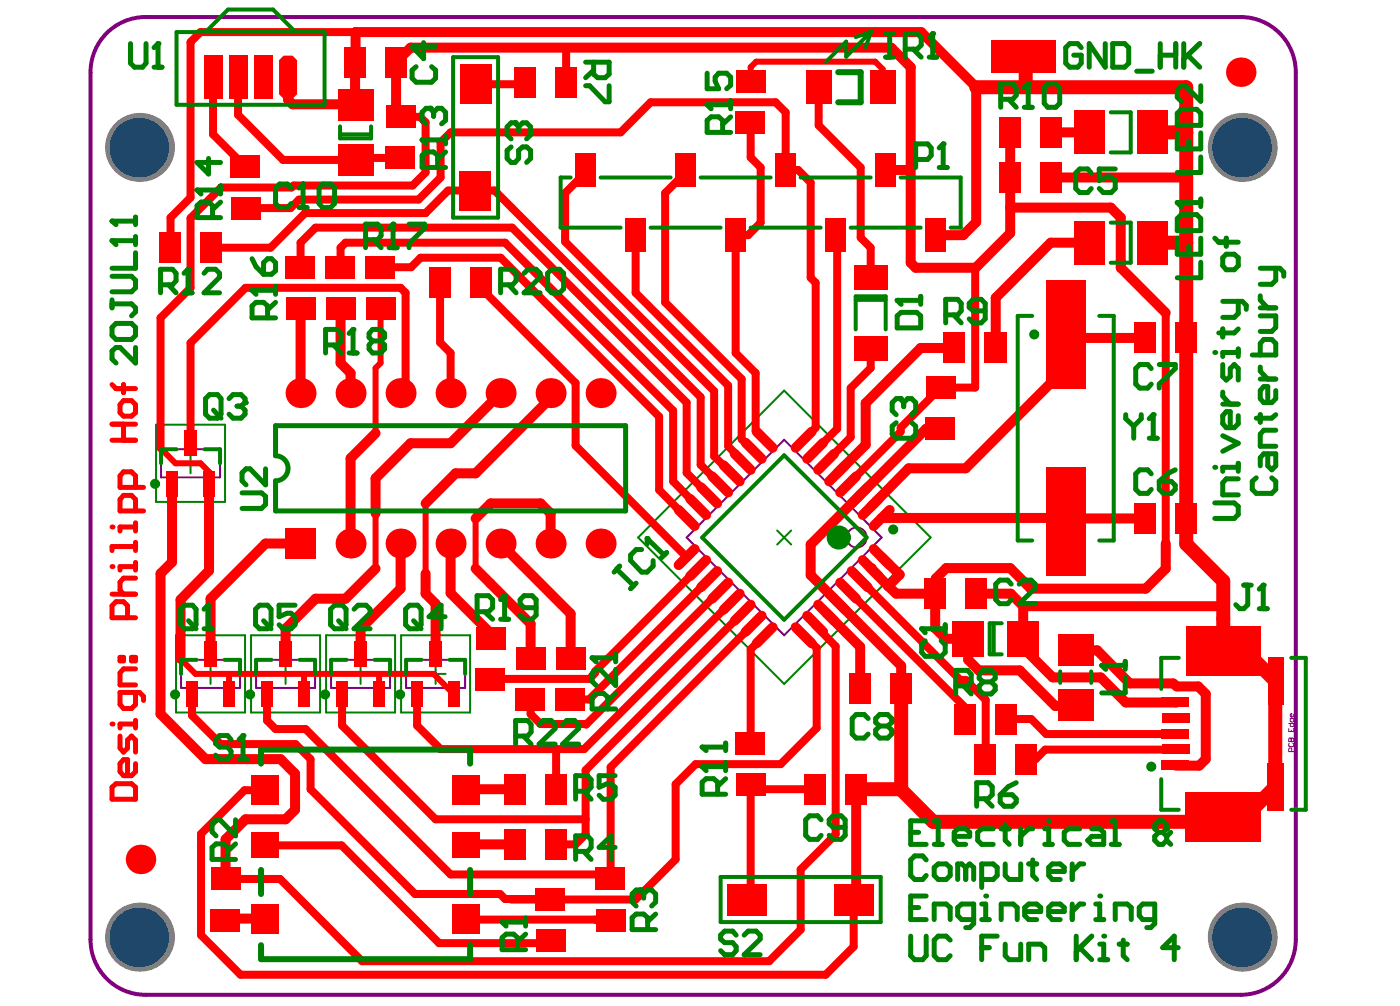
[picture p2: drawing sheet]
<svg xmlns="http://www.w3.org/2000/svg" width="283mm" height="203mm" viewBox="0 0 283 203" stroke-linecap="round" stroke-linejoin="round" font-family="sans-serif">
<path d="M21.5 6.7a11.1 11.1 0 0 1 7.9-3.3h221.3a11.1 11.1 0 0 1 11.2 11.2v175.2a11.1 11.1 0 0 1-11.2 11.1h-221.3a11.1 11.1 0 0 1-11.1-11.1v-175.2a11.1 11.1 0 0 1 3.2-7.9z" fill="none" stroke="#800080" stroke-width=".81"/>
<g fill="none" stroke="#008000" stroke-width=".4">
<path d="M158.5 78.9l29.6 29.7-29.6 29.5-29.5-29.5zM31.5 85.8h14v15.6h-14zM36.5 93.6h4M38.5 91.6v4M157.1 107.2l2.8 2.8M159.9 107.2l-2.8 2.8M35.6 128.3h13.9v15.6h-13.9zM40.5 136.1h4.1M42.5 134.1v4M50.7 128.3h14v15.6h-14zM55.7 136.1h4M57.7 134.1v4"/>
<path d="M65.9 128.3h13.9v15.6h-13.9zM70.8 136.1h4.1M72.9 134.1v4M81.1 128.3h13.9v15.6h-13.9zM86 136.1h4.1M88 134.1v4"/>
</g>
<g fill="none" stroke="#800080" stroke-width=".4">
<path d="M32.5 90.7h12v5.7h-12zM158.5 88.8l19.7 19.8-19.7 19.7-19.7-19.7zM36.6 133.3h11.9v5.7h-11.9zM51.7 133.3h12v5.7h-12zM66.9 133.3h11.9v5.7h-11.9zM82.1 133.3h11.9v5.7h-11.9zM262 132.9v30.7"/>
<circle cx="173.1" cy="108.6" r="2.02"/>
</g>
<path d="M260.4 147.2v.6h1.1v-.6M260.4 146.1h1.1v.6l-.2 .1-.5-.1v-.6M260.5 149.1l.5 .2 .1-.2h.2l.2 .2v.5h-1.1zM260.5 150.1l-.1 .2 .1 .5h.8l.2-.2v-.3l-.2-.2M261 149.8h.1M261 147.5v.3M261 149.3v.5M261.1 151.8l-.1-.7h-.5l-.1 .7h1.1M261.5 144.3v.3l-.2 .2h-.3l-.2-.2v-.3l.3-.2v.7M261.5 145.1v.5l-.2 .2h-.3l-.2-.2v-.5h.8l.2 .3" fill="none" stroke="#800080" stroke-width=".2"/>
<g fill="none" stroke="#f00" stroke-width="1.6">
<path d="M38.5 39.9l-4 4.1M59.3 37.5l-.4 .4M84.9 23.6l1.1 1.1M86 34.8l-2.6 2.7M34.5 49.9l-.1 .1M60.4 40.3l-1.7 1.7M60.7 49v5M69.8 49l-1 1v4M85 52.1l-1.9 1.9M114.2 47.9v.9M163.8 56.1l1 1M147.2 90.1l2.9 3v.2"/>
<path d="M149.9 88.7l2.4 2.3M99.2 137.1l-.1 .1M147.9 121.5v.2M164.7 126v.3M53.4 159.4l.2 .2h-4.2M54 145.5l1.7 1.8M62.8 153.3v6.1M115.3 141.3h3.8M118.3 146.2l.1 .1M101.1 180.6l1 1M111.3 189.9l-.6 .6M111.3 181.6l.1 .1"/>
<path d="M120.3 185.7l.1 .1"/>
</g>
<path d="M152.8 12.5l-1.1 1.1M76.9 73.3l-1 1M42.5 97.5l-.3 .2" fill="none" stroke="#f00" stroke-width="1.2"/>
<path d="M58.2 15.6v4.6l.9 .9M71.8 21.1l.1 .1M68.8 73.3l2 2.1M63.8 120.9l-6.1 6.1M59.6 163.6l-1.9 1.9M94.4 170.6l-.2 .2" fill="none" stroke="#f00" stroke-width="2"/>
<circle cx="176" cy="114.7" r="1.01" fill="#f00"/>
<path d="M173.9 48l2.1 2M197.2 54.1l-.1 .1M176 74.3l-4.1 4.1M195.2 137.3l4 4.1M199.2 153.2l-.1 .1M203.3 145.2h5.1M207.4 153.3h1.9" fill="none" stroke="#f00" stroke-width="1.6"/>
<path d="M180.1 9.6l3.9 4M179 34.3h4.5M184 53.1l1.1 1M215.4 67.6l.7 .7M181.8 116.1l-2.3 2.3M191.2 114.7l-2.1 2.2M204.2 114.7l4.1 4.2M216.1 104.7l-.7 .7M195.7 129v4.3M208.4 129h-1.6v1.9M237.1 138l.7 .7M213.3 142.6h3.9" fill="none" stroke="#f00" stroke-width="2"/>
<circle cx="237.6" cy="141.9" r="1.01" fill="#f00"/>
<path d="M207.3 11.5v5.7M239.7 17.6v92.3M232.9 26.7h6.8M232.9 49h6.8M247.2 117.4v14.1h4.5M182.1 139.2v20.3l-.1-.1M251.7 165h-4.5l-1 1" fill="none" stroke="#f00" stroke-width="2.8"/>
<g fill="none" stroke="#f00" stroke-width="2">
<path d="M71.8 12.6v8.5M71.9 6.5v3M83 9.6l-3 3v10.1M184 13.6v39.5M197.3 17.6v27.3M204.2 26.7v20.4M212.4 26.7h7.7M212.3 49h7.8M224.5 41.9l2 2.1M60.7 62.3v17.1M68.8 62.3v11M70.8 75.4v4"/>
<path d="M111.3 79.4v1M201.2 60.2v10.1M215.4 67.6v6.7M34.8 97.7v15.8l-2.4 2.4M42.2 97.7v17.6l-5.7 5.8v12M75.9 87.5l-5.1 5.1v17.2M91.1 89.5h-8.1l-7.1 7.1v7.1M96.1 95.6h-4l-6.1 6.1M174.9 81.4v8.4M187.2 86.6h2.9M53.7 109.8l-11.2 11.1v11.1M75.9 114.9l-6.1 6h-6"/>
<path d="M81 109.8v9.1l-8.1 8.1v5M86 115.9v4l2 2v10.1M91.1 109.8v10M96.1 114.9l3 3M99.1 101.7h10.2l2 2v6.1M163.8 110v6.2M176 114.7l5.1 5.2M189.1 116.9l-.1 10 2.1 2.1h4.6M191.2 114.7h13M204.3 119.9l2.5 2.5v6.6l-1.4-1.4M214.6 104.6l.8 .8M235.6 109.8v5.1l-4.1 4"/>
<path d="M239.7 103.7l-.1 .1M57.7 127v5M99.1 127.9v1M107.2 126v7M115.3 124v9M173.8 130.6v8.6M182.1 134.5v4.7M195.7 133.3l2.1 2.1M228.3 138h8.8M237.8 138.7h4.4l1.5 1.5v13.1l-1.3 1.4h-4.8M32.4 144.2l9.1 9.1h15.2l2.9 3v7.3M94.4 159.4h9.7"/>
<path d="M173 159.4v21.8M227.5 141.9h10.1M57.7 165.5h-8.1l-4 4v8M94.4 170.6h9.7M45.9 185.5h7.7M94.2 185.5l.2 .2"/>
</g>
<path d="M151.7 13.6v2.9M176.9 12.5l1.5 1.5M75.9 74.3v13.2M76.9 62.3v11M32.4 90.5l3.1 3.1h5l2 2v1.9M75.9 103.7v11.2M86 101.7v14.2M96.1 104.7v10.2M36.5 133.1l3 3M46.3 136.4v3.9M61.4 136.4v3.9M76.6 136.4v3.9" fill="none" stroke="#f00" stroke-width="1.2"/>
<g fill="none" stroke="#f00" stroke-width="1.6">
<path d="M40.5 6.5l-2 2v31.4M43.1 15.6v11.5l6.5 6.6M48.1 15.6v7.6l9.1 9.1M96.1 17h9.6M114.4 9.8v6.8M165.4 17.6v7.7M44.7 37.9h14.2M72.3 31.9h8.7M81 23.6h3.9M86 24.7v10.1M90.6 38.5h5.5M91.1 26.7l-2.1 2.1v7.1l-4.4 4.4"/>
<path d="M118.3 34.8l-4.1 4.2v8.9M131.5 20.7h25.3l2 2v11.6h2.5l2.5 2.6v19.2M134.4 39v22.1M151.7 24.8v7l2 2M173.9 33.8v14.2M34.5 44v5.9M38.5 44.1v14l-6.1 6.1M42.7 50h12M49.6 58.1l-11.1 11.2v20.1M49.6 42h9.1M61.7 43h24.3M63.8 46l-3.1 3"/>
<path d="M76.9 54h6.2M81 58.1l1 1v19.3l-1 1M88.9 57.1v12.1l2.2 2.1v8.1M97.2 57.1v1.1M128.5 47.5v11.6M151.2 47.5h-2.5v23.8l4 4.1v11.6M164.8 57.1v29.3M176 50v6.1M197.1 54.2v24.1M116.3 77.4v12.6M144.3 79v13.2M147.2 77.9v12.2"/>
<path d="M149.9 76.6v12.1M171.9 78.4v9.9M176 70.3v4M235.6 63.2v46.6M133.2 84.2v14.7M136 82.9v14.3l5.1 5.2M138.8 81.3v14.2l4.5 4.6M141.6 80.2v13.7M182 86.4v.8M120.3 135.6v.3l-1.1 1.2h-20M151.7 131.2v19M164.7 126.3l4.2 4.2v38"/>
<path d="M165 130.9v16.2M194 137.3h1.2M38.8 140.3v4.2l5.8 5.8h15.1l3.1 3M49.4 159.6l-8.8 8.8M54 140.3v5.2M69.1 140.3v6.3l18.9 18.9M84.3 140.3v6.3l4.7 4.7M107.2 141.3v2.9l2.1 2h9M118 151.3h-5.6v8.1M118.3 155.6v12.9l-2 2.1h-3.9M123.4 155v22.5l-.9-.9M140.6 154.3l-4.1 4.1v15.2"/>
<path d="M151.7 158.5v22.6M195.1 142.9v2.3M199.2 141.4v11.8M208.4 145.2l3 3.1M45.6 177.5h11M40.6 188.9l8 8M94.4 185.7h25.9M102.1 181.6h9.2M172.5 181.7v9.5"/>
</g>
<circle cx="71.9" cy="6.5" r="1.01" fill="#f00"/>
<g fill="none" stroke="#f00" stroke-width="2">
<path d="M71.9 6.5h114.3l11.1 11.1M83 9.6h97.1M59.1 21.1h12.7M212.4 35.9h26.3M197.3 44.9l-2.6 2.6h-5.6M204.2 47.1l-7 7h-12.1M204.2 41.9h20.3M212.3 49l-11.1 11.2M226.5 44v10.1l9.1 9.1M101.2 79.4l-10.1 10.1M192.8 70.3h-6.7l-11.2 11.1M215.4 74.3l-20.2 20.3h-11.6l-7.6 7.8"/>
<path d="M216.1 68.3h15.3M111.3 80.4l-15.2 15.2M174.9 89.8l-5.7 5.8M187.2 86.6l-23.4 23.4M32.4 115.9v28.3M53.7 109.8h7M91.1 119.8l8 8.1M99.1 117.9l8.1 8.1M99.1 101.7l-3 3M101.2 109.8l14.1 14.2M163.8 116.2l18.3 18.3M178.2 112.5l3.6 3.6"/>
<path d="M178.2 104.6h36.4M181.1 119.9h7.9M197.3 119.9h7M208.3 118.9h23.2M216.1 104.7h15.3M167 123.8l6.8 6.8M197.8 135.4h8.3l7.2 7.2M206.8 130.9l5.9 5.9h9.7l5.1 5.1M206.8 122.4h39.9M217.2 131.4h4.5l6.6 6.6"/>
</g>
<g fill="none" stroke="#f00" stroke-width="1.6">
<path d="M40.5 6.5h31.4M44.7 37.9l-6.2 6.2M57.2 32.3h14.7M59.3 37.5h24.1M90.6 38.5l-4.6 4.5M96.1 38.5h3.9l41.6 41.7M131.5 20.7l-6.1 6h-34.3M138.6 34.8l-4.2 4.2M153.7 33.8v11.2l-2.5 2.5M165.4 25.3l8.5 8.5M49.6 58.1h31.4M60.4 40.3h24.2"/>
<path d="M61.7 43l-7 7M63.8 46h39.7l35.3 35.3M69.8 49h32.3l33.9 33.9M85 52.1h16.2l32 32.1M97.2 58.2l19.1 19.2M114.2 48.8l30.1 30.2M128.5 59.1l18.7 18.8M169.2 47.8v38.8l-4.5 4.4M32.4 64.2v26.3M134.4 61.1l15.5 15.5M197.1 78.3h-7l-8.1 8.1M116.3 90l22.5 22.5"/>
<path d="M133.2 98.9l5.6 5.7M141.6 93.9l3.9 3.9M144.3 92.2l3.6 3.4M152.7 87l1.8 1.8M164.8 86.4l-2.4 2.4M171.9 88.3l-4.9 5M182 87.2l-10.6 10.6M141.1 114.7l-20.8 20.9M143.3 117l-24.2 24.3M145.5 119.3l-27.1 27M171.4 119.3l23.7 23.6M173.7 117l20.3 20.3"/>
<path d="M147.9 121.5l-29.9 29.8M150.1 123.8l-31.8 31.8M152.3 126l-28.9 29M154.5 128.3l-2.8 2.9M162.4 128.3l2.6 2.6M55.7 147.3h6.1l29.3 29.3h31.4M62.8 159.4l21.1 21.2h17.2M89 151.3h23.4M152.6 159.4h12.1M165 147.1l-7.2 7.2h-17.2M211.4 148.3h26.2M237.6 151.4h-26.4l-1.9 1.9"/>
<path d="M40.6 168.4v20.5M53.6 170.8h15.4l19.7 19.7h22M88 165.5h30.3M136.5 173.6l-8 8.1h-25.2M168.9 168.5l-7.1 7.1v12.2l-6.4 6.4h-82.2l-16.6-16.7M172.5 191.2l-5.6 5.7h-118.3"/>
</g>
<path d="M197.3 17.6h42.4M239.7 109.9l7.5 7.5M251.7 131.5l6 6v21.4l-6 6.1M173 159.4h9M182.1 159.5l6.5 6.5h57.6" fill="none" stroke="#f00" stroke-width="2.8"/>
<path d="M152.8 12.5h24.1M178.4 14v3.6M39.5 136.1h48.1l4.2 4.2" fill="none" stroke="#f00" stroke-width="1.2"/>
<path d="M22.6 159l.8-.7h3.2l.8 .7v2.4h-4.8zM24.3 148.7v2.4l.7 .8 .8-.8v-1.6l.8-.8 .8 .8v2.4M27.4 145.5v1.6M27.4 154.2v1.7l-.8 .8h-1.6l-.7-.8v-1.7l.7-.8h.8v3.3M27.4 146.2h-3.1v.9" fill="none" stroke="#f00" stroke-width="1"/>
<circle cx="22.6" cy="146.2" r=".51" fill="#f00"/>
<path d="M27.4 114.4h-3.1v.8M27.4 116.8h-2.4l-.7 .8v1.6l.7 .8M27.4 113.6v1.6M22.6 120h4.8M24.3 132.8h.7v.7h-.7zM25.8 124.8v-2.5l-.8-.8h-1.6l-.8 .8v2.5h4.8M26.6 132.8h.8v.7h-.8zM27.4 139.9v2.4l-.8 .8h-1.6l-.7-.8v-2.4h3.9l.8 .8v.8M27.4 135.1h-2.4l-.7 .8v2.4h3.1" fill="none" stroke="#f00" stroke-width="1"/>
<circle cx="22.6" cy="114.4" r=".51" fill="#f00"/>
<path d="M27.4 105.6v1.7M27.4 109.6v1.6M27.4 110.4h-4.8v.8M27.4 106.4h-3.1v.9" fill="none" stroke="#f00" stroke-width="1"/>
<circle cx="22.6" cy="106.4" r=".51" fill="#f00"/>
<path d="M22.6 77.7l.8 .8h4M25 77.7v1.6M22.6 88.9h4.8M22.6 85.7h4.8M25 80.9h1.6l.8 .8v1.7l-.8 .7h-1.6l-.7-.7v-1.7zM25 85.7v3.2M27.4 98.4v-2.3l-.8-.8h-1.6l-.7 .8v2.3h4.7M27.4 103.2v-2.3l-.8-.8h-1.6l-.7 .8v2.3h4.7" fill="none" stroke="#f00" stroke-width="1"/>
<circle cx="28.2" cy="189.3" r="7" fill="#808080"/>
<circle cx="28.1" cy="189.3" r="6" fill="#1f4769"/>
<circle cx="28.2" cy="29.8" r="7" fill="#808080"/>
<circle cx="28.1" cy="29.8" r="6" fill="#1f4769"/>
<circle cx="251" cy="189.3" r="7" fill="#808080"/>
<circle cx="251" cy="189.3" r="6" fill="#1f4769"/>
<circle cx="251" cy="29.8" r="7" fill="#808080"/>
<circle cx="251" cy="29.8" r="6" fill="#1f4769"/>
<g fill="#f00">
<path d="M37.7 137.6h2.3v5.2h-2.3z" fill-rule="evenodd"/>
<path d="M45.1 137.6h2.3v5.2h-2.3z" fill-rule="evenodd"/>
<path d="M41.3 129.4h2.5v5.2h-2.5z" fill-rule="evenodd"/>
<path d="M52.9 137.6h2.3v5.2h-2.3z" fill-rule="evenodd"/>
<path d="M60.2 137.6h2.4v5.2h-2.4z" fill-rule="evenodd"/>
<path d="M68 137.6h2.3v5.2h-2.3z" fill-rule="evenodd"/>
<path d="M75.4 137.6h2.3v5.2h-2.3z" fill-rule="evenodd"/>
<path d="M83.2 137.6h2.3v5.2h-2.3z" fill-rule="evenodd"/>
<path d="M90.6 137.6h2.3v5.2h-2.3z" fill-rule="evenodd"/>
</g>
<path d="M175.4 98.4l-3.3 3.3M151.7 122.1l-3.2 3.3" fill="none" stroke="#f00" stroke-width="2"/>
<g fill="#f00">
<path d="M33.7 95.1h2.3v5.2h-2.3z" fill-rule="evenodd"/>
<path d="M37.3 86.9h2.4v5.2h-2.4z" fill-rule="evenodd"/>
<path d="M41 95.1h2.4v5.2h-2.4z" fill-rule="evenodd"/>
<path d="M41.2 11.2h3.7v8.8h-3.7z" fill-rule="evenodd"/>
<path d="M51.3 11.2h3.7v8.8h-3.7z" fill-rule="evenodd"/>
<path d="M57.7 51.8h6v4.4h-6z" fill-rule="evenodd"/>
<path d="M57.8 60.1h6v4.4h-6z" fill-rule="evenodd"/>
<path d="M65.8 51.8h6v4.4h-6z" fill-rule="evenodd"/>
<path d="M65.9 60.1h6v4.4h-6z" fill-rule="evenodd"/>
<path d="M73.9 51.8h5.9v4.4h-5.9z" fill-rule="evenodd"/>
<path d="M74 60.1h5.9v4.4h-5.9z" fill-rule="evenodd"/>
<path d="M116.3 31h4.1v6.7h-4.1z" fill-rule="evenodd"/>
</g>
<g fill="#f00">
<circle cx="60.7" cy="79.4" r="3"/>
<circle cx="101.2" cy="79.4" r="3"/>
</g>
<path d="M148.5 91.7l3.2 3.2" fill="none" stroke="#f00" stroke-width="2"/>
<g fill="#f00">
<path d="M146.6 44.2h4.1v6.6h-4.1z" fill-rule="evenodd"/>
<path d="M156.8 31h4v6.7h-4z" fill-rule="evenodd"/>
<path d="M162.6 156.4h4.4v6.1h-4.4z" fill-rule="evenodd"/>
<path d="M162.9 14.3h5.1v6.7h-5.1z" fill-rule="evenodd"/>
<path d="M170.8 156.4h4.3v6.1h-4.3z" fill-rule="evenodd"/>
</g>
<path d="M172.1 115.4l3.3 3.2" fill="none" stroke="#f00" stroke-width="2"/>
<g fill="#f00">
<path d="M186.9 116.9h4.3v6.1h-4.3z" fill-rule="evenodd"/>
<path d="M187.1 84.4h5.9v4.4h-5.9z" fill-rule="evenodd"/>
<path d="M187.2 76.1h5.9v4.4h-5.9z" fill-rule="evenodd"/>
<path d="M187.1 44.2h4v6.6h-4z" fill-rule="evenodd"/>
<path d="M196.9 150.3h4.3v6.1h-4.3z" fill-rule="evenodd"/>
<path d="M195.1 116.9h4.3v6.1h-4.3z" fill-rule="evenodd"/>
<path d="M205.3 150.3h4.3v6.1h-4.3z" fill-rule="evenodd"/>
<path d="M229.3 65.2h4.4v6.1h-4.4z" fill-rule="evenodd"/>
<path d="M237.5 65.2h4.4v6.1h-4.4z" fill-rule="evenodd"/>
<path d="M57.7 106.7h6.1v6.1h-6.1z" fill-rule="evenodd"/>
<path d="M171.6 136.1h4.4v6.1h-4.4z" fill-rule="evenodd"/>
<path d="M180 136.1h4.3v6.1h-4.3z" fill-rule="evenodd"/>
<path d="M229.3 101.7h4.4v6.1h-4.4z" fill-rule="evenodd"/>
<path d="M237.5 101.7h4.4v6.1h-4.4z" fill-rule="evenodd"/>
<path d="M56.5 129.4h2.4v5.2h-2.4z" fill-rule="evenodd"/>
<path d="M46.7 39.8h6v4.5h-6z" fill-rule="evenodd"/>
<path d="M46.6 31.5h6v4.5h-6z" fill-rule="evenodd"/>
<path d="M86.8 129.4h2.4v5.2h-2.4z" fill-rule="evenodd"/>
<path d="M71.7 129.4h2.4v5.2h-2.4z" fill-rule="evenodd"/>
<path d="M108.3 187.7h6v4.4h-6z" fill-rule="evenodd"/>
<path d="M108.2 179.4h6v4.4h-6z" fill-rule="evenodd"/>
<path d="M112.3 139.1h5.9v4.4h-5.9z" fill-rule="evenodd"/>
<path d="M104.2 139.1h6v4.4h-6z" fill-rule="evenodd"/>
<path d="M112.4 130.8h5.9v4.4h-5.9z" fill-rule="evenodd"/>
<path d="M104.3 130.8h6v4.4h-6z" fill-rule="evenodd"/>
</g>
<circle cx="101.2" cy="109.8" r="3" fill="#f00"/>
<path d="M141.7 98.4l3.2 3.3M165.3 122.1l3.3 3.3" fill="none" stroke="#f00" stroke-width="2"/>
<g fill="#f00">
<path d="M201.9 23.7h4.4v6.1h-4.4z" fill-rule="evenodd"/>
<path d="M210.3 23.7h4.4v6.1h-4.4z" fill-rule="evenodd"/>
<path d="M234.8 153.6h5.5v2h-5.5z" fill-rule="evenodd"/>
<path d="M234.8 147.3h5.5v1.9h-5.5z" fill-rule="evenodd"/>
<path d="M234.8 140.9h5.5v1.9h-5.5z" fill-rule="evenodd"/>
<path d="M42.7 175.3h5.9v4.5h-5.9z" fill-rule="evenodd"/>
<path d="M42.5 183.6h6v4.5h-6z" fill-rule="evenodd"/>
<path d="M50.7 182.6h5.6v6h-5.6z" fill-rule="evenodd"/>
<path d="M50.7 156.6h5.6v6h-5.6z" fill-rule="evenodd"/>
<path d="M32.2 47h4.4v6.1h-4.4z" fill-rule="evenodd"/>
<path d="M40.4 47h4.4v6.1h-4.4z" fill-rule="evenodd"/>
<path d="M46.3 11.2h3.6v8.8h-3.6z" fill-rule="evenodd"/>
<path d="M57.3 11.2h1.8l.9 1v6.8l-.9 1h-1.8l-.9-1v-6.8z" fill-rule="evenodd"/>
<path d="M86.7 54.1h4.4v6.1h-4.4z" fill-rule="evenodd"/>
<path d="M68.3 29.1h7.1v6.3h-7.1z" fill-rule="evenodd"/>
<path d="M68.3 18h7.1v6.4h-7.1z" fill-rule="evenodd"/>
<path d="M77.9 29.7h6v4.4h-6z" fill-rule="evenodd"/>
<path d="M78 21.4h6v4.4h-6z" fill-rule="evenodd"/>
<path d="M110.3 156.4h4.3v6.1h-4.3z" fill-rule="evenodd"/>
<path d="M101.9 156.4h4.3v6.1h-4.3z" fill-rule="evenodd"/>
<path d="M96.1 135h6v4.5h-6z" fill-rule="evenodd"/>
<path d="M96.2 126.7h6v4.5h-6z" fill-rule="evenodd"/>
<path d="M95.1 54.1h4.3v6.1h-4.3z" fill-rule="evenodd"/>
<path d="M104 13.6h4.3v6h-4.3z" fill-rule="evenodd"/>
<path d="M112.2 13.6h4.3v6h-4.3z" fill-rule="evenodd"/>
<path d="M147.1 178.6h7.9v6.2h-7.9z" fill-rule="evenodd"/>
<path d="M148.7 148h5.9v4.4h-5.9z" fill-rule="evenodd"/>
<path d="M148.8 156.3h5.9v4.4h-5.9z" fill-rule="evenodd"/>
</g>
<g fill="#f00">
<circle cx="81" cy="79.4" r="3"/>
<circle cx="70.8" cy="79.4" r="3"/>
<circle cx="121.4" cy="79.4" r="3"/>
<circle cx="111.3" cy="79.4" r="3"/>
</g>
<path d="M143.9 96.2l3.3 3.3M146.2 94l3.3 3.2M150.7 89.4l3.2 3.3M139.5 100.8l3.2 3.2M140.4 110.9l-3.3 3.2M142.7 113.1l-3.2 3.3M144.9 115.4l-3.2 3.2M147.2 117.7l-3.3 3.2M149.5 119.9l-3.3 3.3M153.9 124.4l-3.2 3.2" fill="none" stroke="#f00" stroke-width="2"/>
<g fill="#f00">
<path d="M126.4 44.2h4.1v6.6h-4.1z" fill-rule="evenodd"/>
<path d="M136.5 31h4.1v6.7h-4.1z" fill-rule="evenodd"/>
<path d="M148.7 22.6h5.9v4.4h-5.9z" fill-rule="evenodd"/>
<path d="M148.8 14.3h5.9v4.4h-5.9z" fill-rule="evenodd"/>
<path d="M168.6 178.6h8v6.2h-8z" fill-rule="evenodd"/>
</g>
<path d="M164 87.2l-3.2 3.2M166.4 89.4l-3.3 3.3M168.6 91.7l-3.3 3.2M170.8 94l-3.2 3.2M173 96.2l-3.2 3.3M167.6 119.9l3.2 3.3M169.8 117.7l3.2 3.2M174.3 113.1l3.3 3.3M176.6 110.9l3.2 3.2M177.6 100.8l-3.3 3.2M160.8 126.7l3.2 3.2M163.1 124.4l3.3 3.2" fill="none" stroke="#f00" stroke-width="2"/>
<g fill="#f00">
<path d="M166.9 44.2h4v6.6h-4z" fill-rule="evenodd"/>
<path d="M172.6 67.9h6.7v4.9h-6.7z" fill-rule="evenodd"/>
<path d="M172.6 53.6h6.7v4.9h-6.7z" fill-rule="evenodd"/>
<path d="M177 31h4v6.7h-4z" fill-rule="evenodd"/>
<path d="M175.9 14.3h5v6.7h-5z" fill-rule="evenodd"/>
<path d="M192.8 142.2h4.4v6.1h-4.4z" fill-rule="evenodd"/>
<path d="M201.2 142.2h4.4v6.1h-4.4z" fill-rule="evenodd"/>
<path d="M192.5 125.5h6.3v7.2h-6.3z" fill-rule="evenodd"/>
<path d="M203.6 125.4h6.3v7.2h-6.3z" fill-rule="evenodd"/>
<path d="M213.9 128h7v6.4h-7z" fill-rule="evenodd"/>
<path d="M190.7 67.2h4.4v6.1h-4.4z" fill-rule="evenodd"/>
<path d="M199 67.2h4.4v6.1h-4.4z" fill-rule="evenodd"/>
<path d="M201.9 32.8h4.4v6.1h-4.4z" fill-rule="evenodd"/>
<path d="M210.3 32.8h4.4v6.1h-4.4z" fill-rule="evenodd"/>
<path d="M234.9 150.4h5.5v1.9h-5.5z" fill-rule="evenodd"/>
<path d="M234.9 144h5.5v1.9h-5.5z" fill-rule="evenodd"/>
<path d="M229.8 44.7h6.1v8.7h-6.1z" fill-rule="evenodd"/>
<path d="M229.8 22.4h6.1v8.7h-6.1z" fill-rule="evenodd"/>
<path d="M256.1 154.1h3.2v9.6h-3.2z" fill-rule="evenodd"/>
<path d="M50.7 168.1h5.6v5.2h-5.6z" fill-rule="evenodd"/>
<path d="M69.6 9.5h4.4v6.1h-4.4z" fill-rule="evenodd"/>
<path d="M77.8 9.5h4.4v6.1h-4.4z" fill-rule="evenodd"/>
<path d="M110.3 167.5h4.3v6.1h-4.3z" fill-rule="evenodd"/>
<path d="M101.9 167.5h4.3v6.1h-4.3z" fill-rule="evenodd"/>
</g>
<g fill="#f00">
<circle cx="70.8" cy="109.8" r="3"/>
<circle cx="81" cy="109.8" r="3"/>
<circle cx="111.3" cy="109.8" r="3"/>
<circle cx="121.4" cy="109.8" r="3"/>
</g>
<path d="M137.1 103l3.3 3.2M179.8 103l-3.2 3.2" fill="none" stroke="#f00" stroke-width="2"/>
<g fill="#f00">
<path d="M213.9 139.2h7v6.3h-7z" fill-rule="evenodd"/>
<path d="M211.4 94.5h7.9v21.9h-7.9z" fill-rule="evenodd"/>
<path d="M200.4 8.2h13v6.6h-13z" fill-rule="evenodd"/>
<path d="M256.2 132.8h3.1v9.5h-3.1z" fill-rule="evenodd"/>
<path d="M211.4 56.6h7.9v21.9h-7.9z" fill-rule="evenodd"/>
<path d="M120.4 175.3h5.9v4.5h-5.9z" fill-rule="evenodd"/>
<path d="M120.5 183.6h5.9v4.5h-5.9z" fill-rule="evenodd"/>
<path d="M91.5 182.6h5.5v6h-5.5z" fill-rule="evenodd"/>
<path d="M91.5 156.6h5.5v6h-5.5z" fill-rule="evenodd"/>
</g>
<path d="M156.1 126.7l-3.2 3.2" fill="none" stroke="#f00" stroke-width="2"/>
<circle cx="91.1" cy="79.4" r="3" fill="#f00"/>
<path d="M152.9 87.2l3.2 3.2" fill="none" stroke="#f00" stroke-width="2"/>
<g fill="#f00">
<path d="M92.9 34.5h6.3v7.9h-6.3z" fill-rule="evenodd"/>
<path d="M93 13.1h6.3v7.9h-6.3z" fill-rule="evenodd"/>
<path d="M239.6 160h15.2v9.9h-15.2z" fill-rule="evenodd"/>
<path d="M239.7 126.5h15.1v9.9h-15.1z" fill-rule="evenodd"/>
<path d="M217.1 44.7h6.1v8.7h-6.1z" fill-rule="evenodd"/>
<path d="M217.1 22.4h6.1v8.7h-6.1z" fill-rule="evenodd"/>
<path d="M91.5 168.1h5.5v5.2h-5.5z" fill-rule="evenodd"/>
</g>
<g fill="#f00">
<circle cx="28.4" cy="173.6" r="2.98"/>
<circle cx="91.1" cy="109.8" r="3"/>
<circle cx="250.7" cy="14.6" r="2.98"/>
</g>
<g fill="none" stroke="#008000" stroke-width=".81">
<path d="M35.7 6.5h29.9v14.7h-29.9zM41.5 6.5l4.6-4.6h9.1l4.5 4.6M91.6 11.5h9.1v32.5h-9.1zM176.1 6.4l-5.1 5v-3l-4 4.1M176.1 6.4l-1.2 3.1M176.1 6.4l-3.2 1.1M68.7 25.5v2.5h6.3v-2.5M68.7 27.1h6.3M115.3 35.9h-2v10.1h12.1M121.4 35.9h14.1M141.6 35.9h14.1M161.8 35.9h14.2"/>
<path d="M182 35.9h12.1v10.1h-2M224.5 22.7h4v8.1h-4M131.5 46h14.1M151.7 46h14.2M171.9 46h14.2M224.5 45h4v8.1h-4M172.9 66.5v-6.6h6.1v6.6M172.9 60.6h6.1M208.6 63.8h-2.9v45.4h2.9M222.1 63.8h3v45.4h-3M35.7 90.7h-3.2v2.9M41.3 90.7h3.2v2.9"/>
<path d="M158.5 92l16.6 16.6-16.6 16.6-16.6-16.6zM39.7 133.3h-3.1v2.8M45.4 133.3h3.1v2.8M54.9 133.3h-3.2v2.8M60.5 133.3h3.2v2.8M70 133.3h-3.1v2.8M75.7 133.3h3.1v2.8M85.2 133.3h-3.1v2.8M90.9 133.3h3.1v2.8M200.8 125.9v6.3M202.4 125.9h-2.4v6.3h2.4M214.3 135.6v2.3"/>
<path d="M220.5 135.6v2.3M238.2 132.9h-3.5v6.3M261 132.9h2.9v30.7h-2.9M234.7 157.4v6.2h3.5M145.6 177.1h32.4v9.2h-32.4z"/>
</g>
<path d="M55.7 92.1v-6.1h70.7v17.2h-70.7v-6.1M37.3 122.2h1.6l.7 .9v3.1l-.7 .8h-1.6l-.8-.8v-3.1zM38.1 125.4l1.5 1.6M41.2 127h1.7M42 122.2v4.8" fill="none" stroke="#008000" stroke-width="1"/>
<path d="M169.4 14.6h4.5v6.1h-4.5M52.8 154.2v-2.8h42.2v2.8M52.8 175.7v4.9M95 175.7v4.9M52.8 190.9v2.8h42.2v-2.8" fill="none" stroke="#008000" stroke-width="1.2"/>
<circle cx="42" cy="122.2" r=".51" fill="#008000"/>
<g fill="none" stroke="#008000" stroke-width="1">
<path d="M207.8 16.9v4.8M202.2 20.1h2.5l.7-.9v-1.5l-.7-.8h-2.5v4.8M203.9 20.1l1.5 1.6M207 21.7h1.6M42 122.2l-.8 .9M52.5 122.2h1.6l.7 .9v3.1l-.7 .8h-1.6l-.9-.8v-3.1zM53.3 125.4l1.5 1.6M59.6 122.2h-3.2v2.4l1.6-.7h.8l.8 .7v1.6l-.8 .8h-1.6l-.8-.8M67.6 122.2h1.6l.7 .9v3.1l-.7 .8h-1.6l-.8-.8v-3.1zM68.4 125.4l1.5 1.6M71.6 123.1l.8-.9h1.6l.8 .9v.8l-3.2 3.1h3.2M82.8 122.2h1.6l.7 .9v3.1l-.7 .8h-1.6l-.8-.8v-3.1z"/>
<path d="M83.6 125.4l1.5 1.6M89.9 124.6h-3.2l2.4-2.4v4.8M104.2 148.7h2.4l.7-.8v-1.6l-.7-.8h-2.4v4.8M105.8 148.7l1.5 1.6M108.9 146.3l.9-.8h1.6l.8 .8v.9l-3.3 3.1h3.3M113.7 146.3l.8-.8h1.6l.8 .8v.9l-3.2 3.1h3.2"/>
</g>
<circle cx="207.8" cy="16.9" r=".51" fill="#008000"/>
<path d="M207.8 16.9l-.8 .8M211.7 16.9h1.7l.8 .8v3.2l-.8 .8h-1.7l-.7-.8v-3.2zM232.7 74.4l-.8-.8h-1.6l-.8 .8v3.2l.8 .8h1.6l.8-.8M234.3 73.6h3.2v.8l-3.2 3.2v.8M46.7 149.4l-.7-.8h-1.6l-.8 .8v.8l.8 .7h1.6l.7 .8v.8l-.7 .8h-1.6l-.8-.8M48.3 153.3h1.6M49.1 148.6v4.7" fill="none" stroke="#008000" stroke-width="1"/>
<circle cx="49.1" cy="148.6" r=".51" fill="#008000"/>
<path d="M42.3 79.7h1.7l.7 .8v3.2l-.7 .8h-1.7l-.8-.8v-3.2zM43.2 82.8l1.5 1.7M46.3 80.5l.8-.8h1.6l.8 .8v.8M48.9 99.6h4l.8 .7v1.6l-.8 .8h-4M53.7 94.7v3.2l-3.2-3.2h-.8l-.8 .8v1.6l.8 .8M49.1 148.6l-.8 .8" fill="none" stroke="#008000" stroke-width="1"/>
<circle cx="49.5" cy="81.3" r=".51" fill="#008000"/>
<path d="M50.9 58.6h4.8M55.7 57.8v1.7M54.1 64.2v-2.4l-.8-.7h-1.6l-.8 .7v2.4h4.8M55.7 61.1l-1.6 1.5M47.9 82h.8M48.7 82l.8 .8v.9l-.8 .8h-1.6l-.8-.8M49.5 81.3l-.8 .7" fill="none" stroke="#008000" stroke-width="1"/>
<circle cx="50.9" cy="58.6" r=".51" fill="#008000"/>
<path d="M32.4 57.5h2.5l.7-.8v-1.5l-.7-.8h-2.5v4.7M34.1 57.5l1.5 1.6M37.2 59.1h1.6M38 54.4v4.7M50.9 58.6l.8 .9M50.9 52.3l.8 1.6 1.6 1.5M54.1 52.3h.8l.8 .8v1.6l-.8 .7h-1.6v-2.3z" fill="none" stroke="#008000" stroke-width="1"/>
<circle cx="38" cy="54.4" r=".51" fill="#008000"/>
<path d="M38 54.4l-.8 .8M41.2 55.2l.7-.8h1.7l.8 .8v.8l-3.2 3.1h3.2M65.8 69.7h2.4l.7-.8v-1.5l-.7-.9h-2.4v4.8M67.4 69.7l1.5 1.6M70.5 71.3h1.7M71.4 66.5v4.8" fill="none" stroke="#008000" stroke-width="1"/>
<circle cx="71.4" cy="66.5" r=".51" fill="#008000"/>
<path d="M73.9 48.4h2.4l.7-.8v-1.5l-.7-.8h-2.4v4.7M75.5 48.4l1.5 1.6M78.6 50h1.6M79.4 45.3v4.7M71.4 66.5l-.9 .9M75.3 68.9l-.7-.7v-.8l.7-.9h1.6l.8 .9v.8l-.8 .7M75.3 68.9l-.7 .8v.8l.7 .8h1.6l.8-.8v-.8l-.8-.8M75.3 68.9h1.6" fill="none" stroke="#008000" stroke-width="1"/>
<circle cx="79.4" cy="45.3" r=".51" fill="#008000"/>
<path d="M85.3 28.3h4.8M88.4 33.8v-2.4l-.8-.7h-1.5l-.8 .7v2.4h4.8M90.1 30.7l-1.7 1.5M90.1 27.4v1.7M79.4 45.3l-.8 .8M82.7 45.3h3.1v.8l-3.1 3.1v.8" fill="none" stroke="#008000" stroke-width="1"/>
<circle cx="85.3" cy="28.3" r=".51" fill="#008000"/>
<path d="M85.3 28.3l.8 .8M86.9 21.9h-.8l-.8 .8v1.6l.8 .7" fill="none" stroke="#008000" stroke-width="1"/>
<circle cx="86.9" cy="21.9" r=".51" fill="#008000"/>
<path d="M86.9 21.9l.7 .8M87.6 22.7v.8M87.6 22.7l.8-.8h.8l.9 .8v1.6l-.9 .7M101.5 186.3h4.7M104.6 191.8v-2.4l-.8-.7h-1.5l-.8 .7v2.4h4.7M106.2 188.7l-1.6 1.5M106.2 185.4v1.7" fill="none" stroke="#008000" stroke-width="1"/>
<circle cx="101.5" cy="186.3" r=".51" fill="#008000"/>
<path d="M96.4 123.6h2.3l.9-.9v-1.6l-.9-.8h-2.3v4.8M97.9 123.6l1.7 1.5M101.2 125.1h1.6M102 120.3v4.8M116.3 159.8h2.5l.7-.8v-1.5l-.7-.8h-2.5v4.7M117.9 159.8l1.6 1.6M124.3 156.7h-3.2v2.3l1.6-.7h.8l.8 .7v1.6l-.8 .8h-1.6l-.8-.8M101.5 186.3l.8 .8" fill="none" stroke="#008000" stroke-width="1"/>
<circle cx="102" cy="120.3" r=".51" fill="#008000"/>
<path d="M118.3 12.6h4.8v2.4l-.8 .7h-1.5l-.8-.7v-2.4M118.3 17.3h.9l3.1 3.3h.8v-3.3M120 14.2l-1.7 1.5M103.3 29.7l-.8 .7v1.6l.8 .8h.8l.7-.8v-1.6l.8-.7h.8l.8 .7v1.6l-.8 .8M104.1 24.8h-.8l-.8 .8v1.6l.8 .9M101.2 57.5h2.4l.7-.8v-1.5l-.7-.8h-2.4v4.7M102.8 57.5l1.5 1.6M105.9 55.2l.8-.8h1.6l.9 .8v.8l-3.3 3.1h3.3M111.5 54.4h1.6l.8 .8v3.1l-.8 .8h-1.6l-.8-.8v-3.1zM102 120.3l-.8 .8M108.3 122.7h-2.4l-.8-.8v-.8l.8-.8h1.6l.8 .8v3.2l-.8 .8h-1.6l-.8-.8" fill="none" stroke="#008000" stroke-width="1"/>
<circle cx="104.1" cy="24.8" r=".51" fill="#008000"/>
<path d="M104.1 24.8l.7 .8M104.8 25.6v.8M104.8 25.6l.8-.8h.8l.8 .8v1.6l-.8 .9M129.4 179.8h-.8l-.9 .8v1.6l.9 .8M130.9 187.8v-2.5l-.8-.7h-1.5l-.9 .7v2.5h4.8M132.5 184.6l-1.6 1.6M148.8 188.9l-.7-.8h-1.7l-.8 .8v.8l.8 .7h1.7l.7 .8v.8l-.7 .8h-1.7l-.8-.8M150.4 188.9l.8-.8h1.6l.8 .8v.8l-3.2 3.1h3.2" fill="none" stroke="#008000" stroke-width="1"/>
<circle cx="129.4" cy="179.8" r=".51" fill="#008000"/>
<path d="M141.9 154.9h4.7M146.6 157.3l-1.6 1.5M146.6 154v1.7M129.4 179.8l.7 .8M145 160.4v-2.4l-.8-.7h-1.5l-.8 .7v2.4h4.7M130.1 180.6v.8M130.1 180.6l.8-.8h.8l.8 .8v1.6l-.8 .8" fill="none" stroke="#008000" stroke-width="1"/>
<circle cx="141.9" cy="154.9" r=".51" fill="#008000"/>
<path d="M141.9 154.9l.8 .8M141.9 150.9h4.7M146.6 150.1v1.5" fill="none" stroke="#008000" stroke-width="1"/>
<circle cx="141.9" cy="150.9" r=".51" fill="#008000"/>
<path d="M142.9 21.2h4.8M146 26.7v-2.4l-.8-.7h-1.5l-.8 .7v2.4h4.8M147.7 23.6l-1.7 1.5M147.7 20.4v1.6M141.9 150.9l.8 .7" fill="none" stroke="#008000" stroke-width="1"/>
<circle cx="142.9" cy="21.2" r=".51" fill="#008000"/>
<path d="M142.9 14.8v3.1h2.3l-.7-1.5v-.8l.7-.8h1.6l.9 .8v1.6l-.9 .7M142.9 21.2l.8 .8M181.1 85.4l-.8 .7v1.6l.8 .8h3.1l.9-.8v-1.6l-.9-.7M181.9 80.5h-.8l-.8 .8v1.6l.8 .9M175.5 145.1l-.9-.8h-1.6l-.8 .8v3.2l.8 .8h1.6l.9-.8M177.8 146.7l-.8-.8v-.8l.8-.8h1.6l.8 .8v.8l-.8 .8M177.8 146.7l-.8 .8v.8l.8 .8h1.6l.8-.8v-.8l-.8-.8M177.8 146.7h1.6M166 165.6l-.8-.8h-1.6l-.8 .8v3.1l.8 .8h1.6l.8-.8M170.8 167.1h-2.4l-.8-.7v-.8l.8-.8h1.6l.8 .8v3.1l-.8 .8h-1.6l-.8-.8" fill="none" stroke="#008000" stroke-width="1"/>
<circle cx="181.9" cy="80.5" r=".51" fill="#008000"/>
<path d="M186.1 59.9v1.6M181.3 63.8l.8-.7h3.2l.8 .7v2.4h-4.8zM181.3 60.7h4.8M181.9 80.5l.7 .8M182.6 81.3v.8M182.6 81.3l.8-.8h.8l.9 .8v1.6l-.9 .9" fill="none" stroke="#008000" stroke-width="1"/>
<circle cx="181.3" cy="60.7" r=".51" fill="#008000"/>
<g fill="none" stroke="#008000" stroke-width="1">
<path d="M181.3 60.7l.8 .8M191.1 63.6h2.4l.7-.8v-1.5l-.7-.8h-2.4v4.7M192.7 63.6l1.5 1.6M199.1 62.8h-2.4l-.8-.7v-.8l.8-.8h1.6l.8 .8v3.1l-.8 .8h-1.6l-.8-.8M227.5 83.8v.8l1.6 1.5M229.1 86.1v2.4M230.6 83.8v.8l-1.5 1.5M232.3 88.5h1.6M233.1 83.8v4.7M204.4 118l-.8-.8h-1.6l-.8 .8v3.1l.8 .8h1.6l.8-.8M206 118l.8-.8h1.6l.8 .8v.8l-3.2 3.1h3.2M205.4 158.1l-1.7 .8-1.6 1.6"/>
<path d="M197.4 161.3h2.3l.8-.8v-1.6l-.8-.8h-2.3v4.8M199 161.3l1.5 1.6M202.1 160.5h2.5l.8 .8v.7l-.8 .9h-1.7l-.8-.9z"/>
</g>
<circle cx="233.1" cy="83.8" r=".51" fill="#008000"/>
<g fill="none" stroke="#008000" stroke-width="1">
<path d="M242.7 17.3v3.2l-3.2-3.2h-.8l-.8 .8v1.5l.8 .9M39.8 38.4h4.8M44.6 37.6v1.6M237.9 26.8v3.3h4.8v-3.3M238.7 22.1h3.2l.8 .8v2.4h-4.8v-2.4zM240.2 28.5v1.6M242.7 31.7v3.1h-4.8M43 44v-2.5l-.9-.7h-1.5l-.8 .7v2.5h4.8M44.6 40.8l-1.6 1.5M232.7 95.7l-.8-.8h-1.6l-.8 .8v3.1l.8 .9h1.6l.8-.9M233.1 83.8l-.8 .8M234.3 97.2h2.4l.8 .8v.8l-.8 .9h-1.6l-.8-.9z"/>
<path d="M237.5 94.9l-1.6 .8-1.6 1.5M46 173.6v-2.4l-.8-.7h-1.5l-.8 .7v2.4h4.7M47.6 165.6v3.2l-3.1-3.2h-.8l-.8 .8v1.6l.8 .8M47.6 170.5l-1.6 1.5"/>
</g>
<circle cx="39.8" cy="38.4" r=".51" fill="#008000"/>
<g fill="none" stroke="#008000" stroke-width="1">
<path d="M84.1 13.5l-.8 .7v1.6l.8 .8h3.1l.8-.8v-1.6l-.8-.7M85.6 8.6v3.2l-2.3-2.4h4.7M39.8 38.4l.8 .8M42.1 32v3.1l-2.3-2.3h4.8M237.9 48.1v3.2h4.8v-3.2M237.9 40.9h4.8M238.7 43.3h3.2l.8 .9v2.4h-4.8v-2.4zM240.2 49.7v1.6M242.7 53v3.1h-4.8M242.7 40.2v1.5M193.1 138.5h2.5l.7-.8v-1.5l-.7-.8h-2.5v4.8M194.8 138.5l1.5 1.7"/>
<path d="M198.7 137.7l-.8-.7v-.8l.8-.8h1.6l.8 .8v.8l-.8 .7M198.7 137.7l-.8 .8v.9l.8 .8h1.6l.8-.8v-.9l-.8-.8M198.7 137.7h1.6M116.3 172h2.5l.7-.8v-1.6l-.7-.8h-2.5v4.8M117.9 172l1.6 1.6M124.3 171.2h-3.2l2.4-2.4v4.8"/>
</g>
<circle cx="237.9" cy="40.9" r=".51" fill="#008000"/>
<path d="M237.9 40.9l.8 .8M250.2 93.6v1.6M250.2 96.7h-2.4l-.7 .8v2.5h3.1M250.2 94.4h-3.1v.8M245.5 101.6h3.9l.8 .7v1.6l-.8 .8h-3.9" fill="none" stroke="#008000" stroke-width="1"/>
<circle cx="245.5" cy="94.4" r=".51" fill="#008000"/>
<path d="M247.1 73.6v2.5l.7 .7 .8-.7v-1.7l.8-.8 .8 .8v2.4M247.1 79.2v.8l1.5 1.6M250.2 70.5v1.5M250.2 71.2h-3.1v.8M247.1 88l3.1 1.5-3.1 1.7M247.1 81.6h3.1M250.2 84v1.6l-.8 .8h-1.6l-.7-.8v-1.6l.7-.9h.8v3.3" fill="none" stroke="#008000" stroke-width="1"/>
<circle cx="245.5" cy="71.2" r=".51" fill="#008000"/>
<path d="M26.4 8.8v4l.8 .8h1.6l.7-.8v-4M31.1 13.6h1.6M31.9 8.8v4.8M245.5 48.1l.8 .8h3.9M247.8 51.3h1.6l.8 .8v1.6l-.8 .8h-1.6l-.7-.8v-1.6zM247.8 48.1v1.6M247.1 66.4v1.7M247.1 60.9h3.9l.9 .8v.8M250.2 66.4l-.8 .8h-3.1M250.2 60.9v2.4l-.8 .8h-2.3" fill="none" stroke="#008000" stroke-width="1"/>
<circle cx="31.9" cy="8.8" r=".51" fill="#008000"/>
<path d="M31.9 8.8l-.8 .8M58.8 38l-.7-.8h-1.6l-.8 .8v3.1l.8 .8h1.6l.7-.8M61.2 37.2v4.7M60.4 41.9h1.7" fill="none" stroke="#008000" stroke-width="1"/>
<circle cx="61.2" cy="37.2" r=".51" fill="#008000"/>
<path d="M61.2 37.2l-.8 .8M65.2 37.2h1.6l.8 .8v3.1l-.8 .8h-1.6l-.7-.8v-3.1zM184 183.3h1.7M187.2 181h-3.2v4.7h3.2M188.8 185.7v-3.1h2.4l.8 .7v2.4M196.8 185.7h-2.4l-.9-.8v-1.6l.9-.7h2.4v4l-.8 .8h-.8M198.4 185.7h1.5M198.4 182.6h.8v3.1" fill="none" stroke="#008000" stroke-width="1"/>
<circle cx="199.2" cy="181" r=".51" fill="#008000"/>
<path d="M202.3 185.7v-3.1h2.5l.8 .7v2.4M207.1 184.1h3.2v-.8l-.8-.7h-1.6l-.8 .7v1.6l.8 .8h1.6M211.9 184.1h3.2v-.8l-.8-.7h-1.7l-.7 .7v1.6l.7 .8h1.7M216.7 182.6v3.1M219 182.6h-.8l-1.5 1.5M221.4 182.6h.8v3.1M221.4 185.7h1.7" fill="none" stroke="#008000" stroke-width="1"/>
<circle cx="222.2" cy="181" r=".51" fill="#008000"/>
<path d="M184 189.1v3.9l.9 .8h1.6l.7-.8v-3.9M192 189.9l-.8-.8h-1.6l-.8 .8v3.1l.8 .8h1.6l.8-.8M198.4 191.4h1.5M201.5 189.1h-3.1v4.7M203.1 190.7v2.3l.9 .8h2.3v-3.1M207.9 193.8v-3.1h2.4l.8 .7v2.4M217.5 189.1v4.7M217.5 192.2l3.1-3.1-2.4 2.3 2.4 2.4M222.2 193.8h1.7M222.2 190.7h.9v3.1M225.4 185.7v-3.1h2.4l.8 .7v2.4M233.4 185.7h-2.5l-.7-.8v-1.6l.7-.7h2.5v4l-.8 .8h-.9" fill="none" stroke="#008000" stroke-width="1"/>
<circle cx="223.1" cy="189.1" r=".51" fill="#008000"/>
<g fill="none" stroke="#008000" stroke-width="1">
<path d="M184 168.1h1.7M187.2 165.8h-3.2v4.8h3.2M188.8 165.8h.8v4.8M188.8 170.6h1.6M192.8 168.9h3.2v-.8l-.8-.7h-1.7l-.7 .7v1.6l.7 .9h1.7M200.7 167.4h-2.3l-.8 .7v1.6l.8 .9h2.3M202.3 167.4h1.7M203.1 166.6v3.1l.9 .9M206.3 167.4v3.2M208.7 167.4h-.8l-1.6 1.5M211.1 170.6h1.5M211.1 167.4h.8v3.2"/>
<path d="M226.2 190.7h1.6M227 189.9v3.1l.8 .8M238.1 191.4h-3.1l2.3-2.3v4.7"/>
</g>
<circle cx="211.9" cy="165.8" r=".51" fill="#008000"/>
<path d="M218.2 167.4h-2.3l-.8 .7v1.6l.8 .9h2.3M220.6 167.4h1.6l.9 .7v2.5h-2.5l-.8-.9 .8-.8h2.5M224.6 170.6h1.6M224.6 165.8h.8v4.8M235.8 167.4v-.8l-.8-.8h-.8l-.8 .8v.8l.8 .7-.8 .8v.8l.8 .9h.8l.8-.9 .8 .9" fill="none" stroke="#008000" stroke-width="1"/>
<circle cx="235.8" cy="167.4" r=".51" fill="#008000"/>
<path d="M251.4 118.2h1.5M252.2 118.2v3.9l-.8 .9h-.9l-.8-.9M255.3 118.2v4.8M254.5 123h1.6M234.2 168.1h.8M235 168.1l.8 .8M235.8 167.4l-.8 .7M235.8 168.9v.8M236.6 168.1l-.8 .8" fill="none" stroke="#008000" stroke-width="1"/>
<circle cx="255.3" cy="118.2" r=".51" fill="#008000"/>
<path d="M255.3 118.2l-.8 .8M186.3 127h4.7M187 129.4l-.7 .8v1.6l.7 .8h3.2l.8-.8v-1.6l-.8-.8M191 126.2v1.6" fill="none" stroke="#008000" stroke-width="1"/>
<circle cx="186.3" cy="127" r=".51" fill="#008000"/>
<path d="M185.1 32.2h2.4l.7-.8v-1.5l-.7-.8h-2.4v4.7M189.8 33.8h1.6M190.6 29.1v4.7M220.5 34.9l-.7-.8h-1.6l-.8 .8v3.2l.8 .8h1.6l.7-.8M225.4 34.1h-3.3v2.4l1.7-.7h.8l.8 .7v1.6l-.8 .8h-1.6l-.9-.8M186.3 127l.7 .8" fill="none" stroke="#008000" stroke-width="1"/>
<circle cx="190.6" cy="29.1" r=".51" fill="#008000"/>
<path d="M190.6 29.1l-.8 .8M119.7 132.9h4.7M124.4 135.2v3.2l-3.1-3.2h-.8l-.8 .8v1.6l.8 .8M124.4 132.1v1.6M122.8 143.2v-2.4l-.8-.7h-1.5l-.8 .7v2.4h4.7M124.4 140.1l-1.6 1.5" fill="none" stroke="#008000" stroke-width="1"/>
<circle cx="119.7" cy="132.9" r=".51" fill="#008000"/>
<path d="M124.1 115.6l1.1-1.3-.6 .7 3.5 3.3M128.6 117.8l-1.2 1.1M129.7 111h-1.1l-1.2 1.1v1.1l2.3 2.4h1.1l1.2-1.3v-1.1M130.8 108.8l3.4 3.3M134.7 111.6l-1.1 1.1M119.7 132.9l.8 .8" fill="none" stroke="#008000" stroke-width="1"/>
<circle cx="130.8" cy="108.8" r=".51" fill="#008000"/>
<g fill="none" stroke="#008000" stroke-width="1">
<path d="M130.8 108.8v1.1M222.6 134.4h4.8M227.4 136.7v3.3h-4.8M227.4 133.6v1.6M187.2 173.7l-.7-.8h-1.6l-.9 .8v3.1l.9 .8h1.6l.7-.8M188.8 175.2l.8-.7h1.6l.8 .7v1.6l-.8 .8h-1.6l-.8-.8zM195.2 175.2l-.8-.7h-.9v3.1M195.2 175.2v2.4M195.2 175.2l.8-.7 .8 .7v2.4M198.4 177.6h2.3l.8-.8v-1.6l-.8-.7h-2.3v4.8M203.1 174.5v2.3l.9 .8h2.3v-3.1M207.9 174.5h1.6"/>
<path d="M208.7 173.7v3.1l.8 .8M211.9 176h3.2v-.8l-.8-.7h-1.7l-.7 .7v1.6l.7 .8h1.7M216.7 174.5v3.1M219 174.5h-.8l-1.5 1.5"/>
</g>
<circle cx="222.6" cy="134.4" r=".51" fill="#008000"/>
<g fill="none" stroke="#008000" stroke-width="1">
<path d="M179 6.8h1.6M179 11.5h1.6M179.8 6.8v4.7M182.9 9.9h2.5l.8-.8v-1.5l-.8-.8h-2.5v4.7M184.5 9.9l1.7 1.6M187.8 11.5h1.5M188.5 6.8v4.7M218.5 9.6l-.7-.8h-1.6l-.8 .8v3.2l.8 .8h1.6l.7-.8v-1.7h-1.5M223.4 8.8v4.8l-3.3-4.8v4.8M224.9 8.8h2.4l.8 .8v3.2l-.8 .8h-2.4zM229.7 14.4h3.2M234.5 11.1h3.1"/>
<path d="M234.5 8.8v4.8M237.6 8.8v4.8M239.2 8.8v4.8M239.2 12l3.3-3.2-2.5 2.3 2.5 2.5M222.6 134.4l.9 .8"/>
</g>
<circle cx="188.5" cy="6.8" r=".51" fill="#008000"/>
<path d="M188.5 6.8l-.7 .8M22.6 55.8h4l.8 .8v1.5l-.8 .8h-4M22.6 48.6h4.8M27.4 47.8v1.6M27.4 51v3.2h-4.8M22.6 61.4h4l.8 .8v.8l-.8 .8M22.6 60.6v1.6M23.4 65.3h3.2l.8 .8v1.7l-.8 .8h-3.2l-.8-.8v-1.7zM27.4 70.2v3.1l-3.1-3.1h-.9l-.8 .7v1.6l.8 .8" fill="none" stroke="#008000" stroke-width="1"/>
<circle cx="22.6" cy="48.6" r=".51" fill="#008000"/>
<path d="M22.6 48.6l.8 .8M22.6 44.7h4.8M27.4 43.9v1.5" fill="none" stroke="#008000" stroke-width="1"/>
<circle cx="22.6" cy="44.7" r=".51" fill="#008000"/>
<g fill="none" stroke="#008000" stroke-width="1">
<path d="M22.6 44.7l.8 .7M254.7 59.8v.8l1.5 1.6M254.7 54.2h3.9l.8 .8v.8M257.8 54.2v2.4l-.8 .8h-2.3M253.1 71.7h4.7v-2.3l-.8-.8h-1.6l-.7 .8v2.3M254.7 63.8h3.1v2.3l-.8 .8h-2.3M254.7 74.1v.8l1.5 1.7M254.7 76.6h3.1M254.7 62.2h3.1M257.8 78.9v1.6l-.8 .8h-1.6l-.7-.8v-1.6l.7-.8h.8v3.2M55.7 92.1a2.53 2.53 0 0 1 2.5 2.5 2.53 2.53 0 0 1-2.5 2.5M253.9 96.5l-.8 .7v1.6l.8 .9h3.1l.8-.9v-1.6l-.8-.7"/>
<path d="M254.7 83.8v1.5M256.2 91.7v2.4l.8 .8 .8-.8v-2.4h-2.4l-.7 .8v1.6M257.8 86.9h-2.4l-.7 .8v2.4h3.1M257.8 83.8l-.8 .7h-3.1"/>
<circle cx="209" cy="67.6" r=".51"/>
<circle cx="31.3" cy="97.7" r=".51"/>
<circle cx="180.5" cy="107" r=".51"/>
<circle cx="35.4" cy="140.3" r=".51"/>
<circle cx="50.5" cy="140.3" r=".51"/>
<circle cx="65.7" cy="140.3" r=".51"/>
<circle cx="80.9" cy="140.3" r=".51"/>
<circle cx="232.7" cy="154.9" r=".51"/>
</g>
<circle cx="169.5" cy="108.6" r="1.21" fill="none" stroke="#008000" stroke-width="2.4"/>
</svg>
